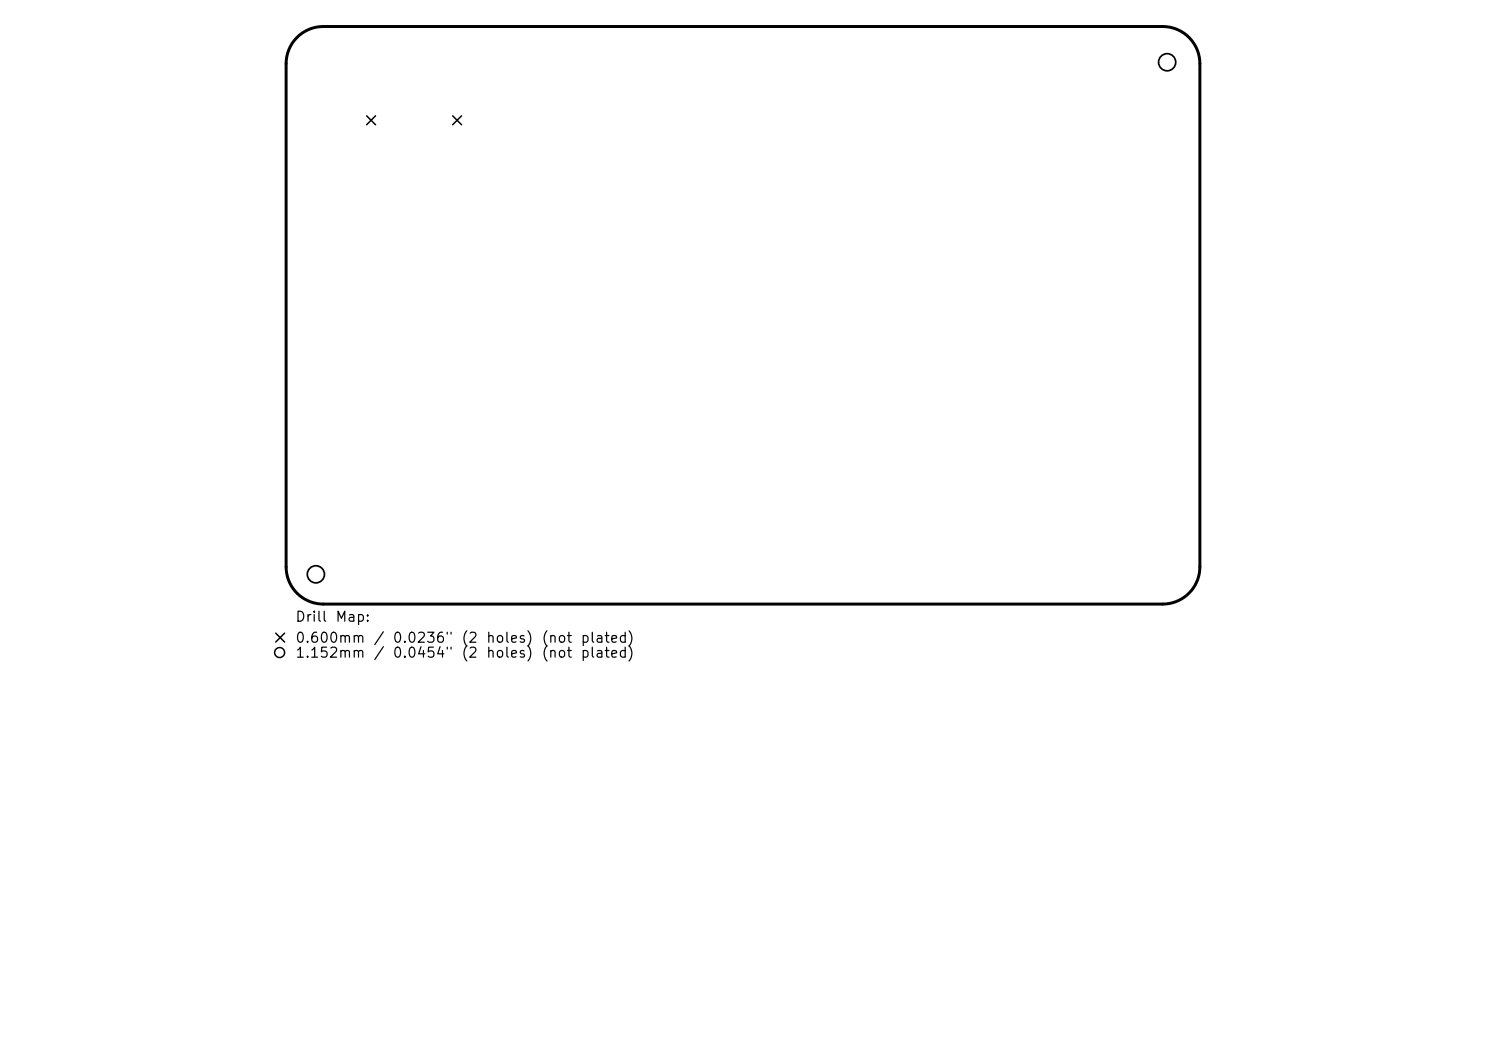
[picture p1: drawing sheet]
<svg xmlns="http://www.w3.org/2000/svg" width="297mm" height="210mm" viewBox="0 0 297 210" stroke-linecap="round" stroke-linejoin="round" font-family="sans-serif">
<defs><g id="words">
<g font-size="2">
<text x="58.9" y="124.7">Drill</text>
<text x="66.9" y="124.7">Map:</text>
<text x="58.9" y="128.9">0.600mm</text>
<text x="58.9" y="131.9">1.152mm</text>
<text x="74.5" y="128.9">/</text>
<text x="74.5" y="131.9">/</text>
<text x="78.3" y="128.9">0.0236&quot;</text>
<text x="78.3" y="131.9">0.0454&quot;</text>
<text x="92.1" y="128.9">(2</text>
<text x="92.1" y="131.9">(2</text>
<text x="97" y="128.9">holes)</text>
<text x="97" y="131.9">holes)</text>
<text x="108.1" y="128.9">(not</text>
<text x="108.1" y="131.9">(not</text>
<text x="115.9" y="128.9">plated)</text>
<text x="115.9" y="131.9">plated)</text>
</g>
</g></defs>
<path d="M59.4 7.5a7.4 7.4 0 0 1 5.2-2.2h167.8a7.4 7.4 0 0 1 7.4 7.4v100.6a7.4 7.4 0 0 1-7.4 7.4h-167.8a7.4 7.4 0 0 1-7.4-7.4v-100.6a7.4 7.4 0 0 1 2.2-5.2z" fill="none" stroke="#000" stroke-width=".59"/>
<g fill="none" stroke="#000" stroke-width=".3">
<path d="M73.3 23.1l1.8 1.8M75.1 23.1l-1.8 1.8M90.5 23.1l1.8 1.8M92.3 23.1l-1.8 1.8M55.1 126.5l1.8 1.8M56.9 126.5l-1.8 1.8"/>
<circle cx="55.9" cy="130.4" r="1"/>
</g>
<g fill="none" stroke="#000" stroke-width=".34">
<circle cx="233.3" cy="12.4" r="1.71"/>
<circle cx="63.1" cy="114.8" r="1.71"/>
</g>
<use href="#words"/>
</svg>
